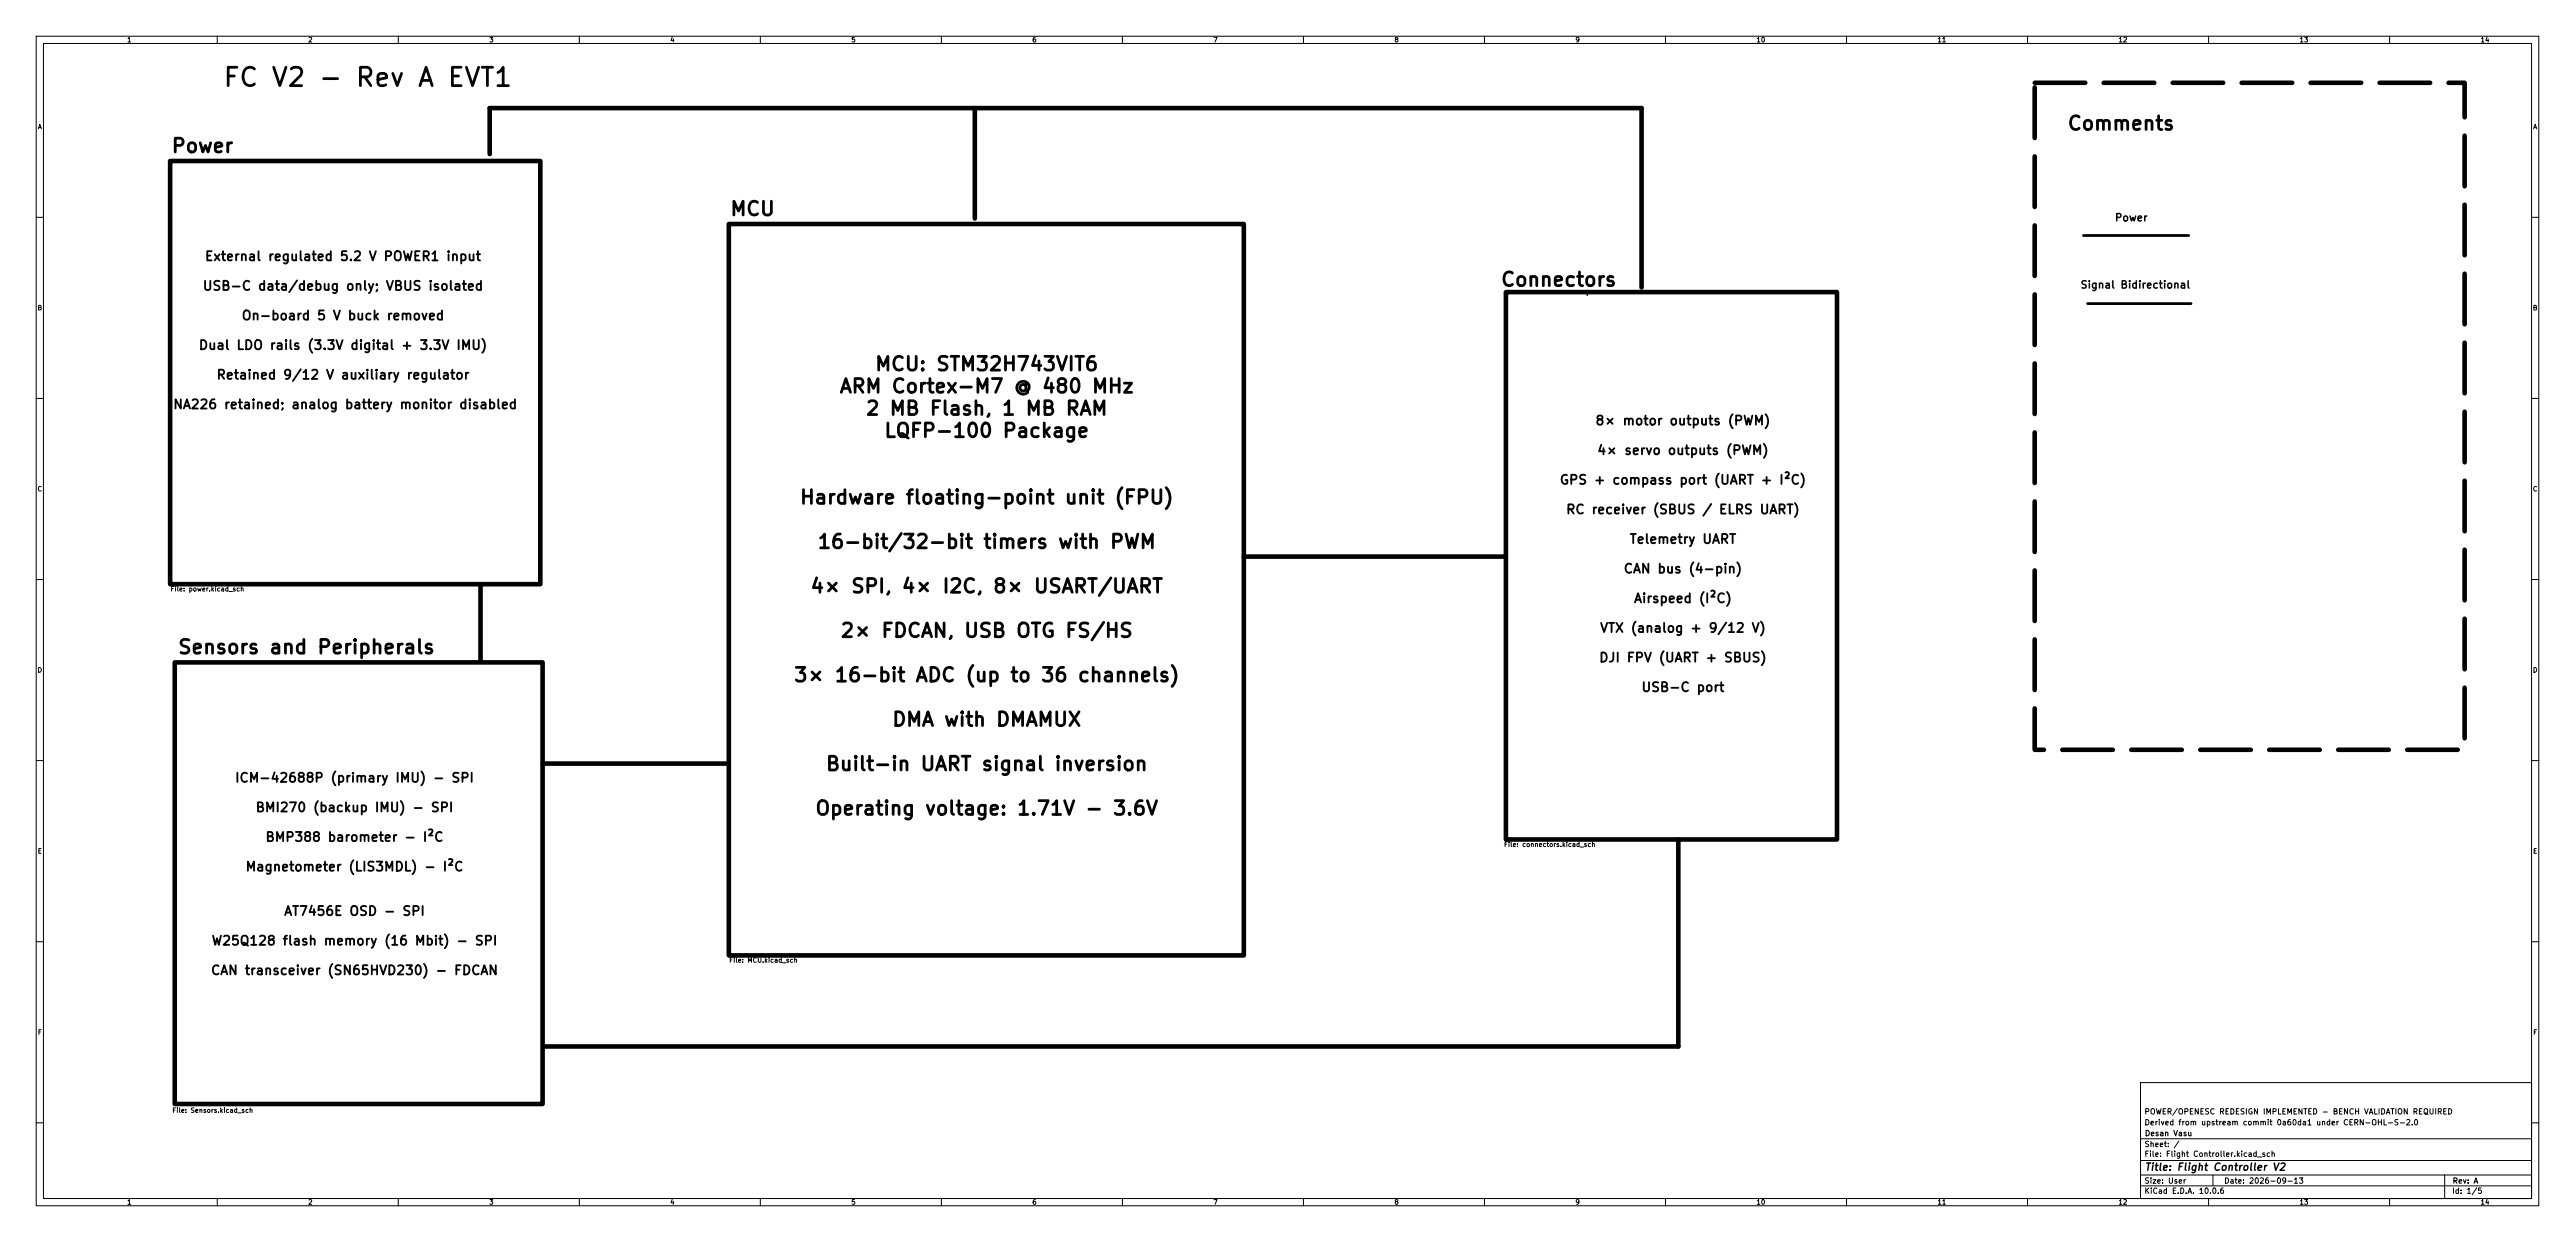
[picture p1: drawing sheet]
<svg xmlns="http://www.w3.org/2000/svg" width="711mm" height="343mm" viewBox="0 0 711 343" stroke-linecap="round" stroke-linejoin="round" font-family="sans-serif">
<defs><g id="words">
<text font-size="5.1" x="61.3" y="25.2">FC V2 - Rev A EVT1</text>
<g font-size="3.8">
<text x="570.8" y="36.9">Comments</text>
<text x="47.1" y="43.1">Power</text>
<text x="201.4" y="60.5">MCU</text>
<text x="414.3" y="80">Connectors</text>
<text x="241.4" y="103.3">MCU: STM32H743VIT6</text>
<text x="231.6" y="109.5">ARM Cortex-M7 @ 480 MHz</text>
<text x="238.9" y="115.6">2 MB Flash, 1 MB RAM</text>
<text x="243.9" y="121.7">LQFP-100 Package</text>
<text x="220.6" y="140.1">Hardware floating-point unit (FPU)</text>
<text x="225.5" y="152.4">16-bit/32-bit timers with PWM</text>
<text x="223.5" y="164.7">4× SPI, 4× I2C, 8× USART/UART</text>
<text x="231.9" y="176.9">2× FDCAN, USB OTG FS/HS</text>
<text x="48.9" y="181.5">Sensors and Peripherals</text>
<text x="219" y="189.2">3× 16-bit ADC (up to 36 channels)</text>
<text x="246.1" y="201.5">DMA with DMAMUX</text>
<text x="227.8" y="213.7">Built-in UART signal inversion</text>
<text x="224.9" y="226">Operating voltage: 1.71V - 3.6V</text>
</g>
<g font-size="2.5">
<text x="56.4" y="72.7">External regulated 5.2 V POWER1 input</text>
<text x="55.8" y="80.8">USB-C data/debug only; VBUS isolated</text>
<text x="66.5" y="89">On-board 5 V buck removed</text>
<text x="54.7" y="97.2">Dual LDO rails (3.3V digital + 3.3V IMU)</text>
<text x="59.6" y="105.4">Retained 9/12 V auxiliary regulator</text>
<text x="46.4" y="113.6">INA226 retained; analog battery monitor disabled</text>
<text x="440.4" y="118">8× motor outputs (PWM)</text>
<text x="440.9" y="126.2">4× servo outputs (PWM)</text>
<text x="430.6" y="134.4">GPS + compass port (UART + I²C)</text>
<text x="432.3" y="142.6">RC receiver (SBUS / ELRS UART)</text>
<text x="449.9" y="150.7">Telemetry UART</text>
<text x="448.2" y="158.9">CAN bus (4-pin)</text>
<text x="451.1" y="167.1">Airspeed (I²C)</text>
<text x="441.7" y="175.3">VTX (analog + 9/12 V)</text>
<text x="441.5" y="183.5">DJI FPV (UART + SBUS)</text>
<text x="453.1" y="191.6">USB-C port</text>
<text x="64.7" y="216.6">ICM-42688P (primary IMU) - SPI</text>
<text x="70.4" y="224.8">BMI270 (backup IMU) - SPI</text>
<text x="73.1" y="233">BMP388 barometer - I²C</text>
<text x="67.6" y="241.2">Magnetometer (LIS3MDL) - I²C</text>
<text x="78.3" y="253.4">AT7456E OSD - SPI</text>
<text x="58.2" y="261.6">W25Q128 flash memory (16 Mbit) - SPI</text>
<text x="58.1" y="269.8">CAN transceiver (SN65HVD230) - FDCAN</text>
</g>
<g font-size="2">
<text x="583.9" y="61.6">Power</text>
<text x="574.4" y="80.2">Signal Bidirectional</text>
<text x="592.2" y="323.7">Title: Flight Controller V2</text>
</g>
<g font-size="1.5">
<text x="592.2" y="311">Derived from upstream commit 0a60da1 under CERN-OHL-S-2.0</text>
<text x="592.2" y="308">POWER/OPENESC REDESIGN IMPLEMENTED - BENCH VALIDATION REQUIRED</text>
<text x="592.2" y="317">Sheet: /</text>
<text x="592.2" y="314">Desan Vasu</text>
<text x="592.2" y="319.7">File: Flight Controller.kicad_sch</text>
<text x="592.2" y="329.9">KiCad E.D.A. 10.0.6</text>
<text x="592.2" y="327.1">Size: User</text>
<text x="614.2" y="327.1">Date: 2026-09-13</text>
<text x="677.2" y="329.9">Id: 1/5</text>
<text x="677.2" y="327.1">Rev: A</text>
</g>
<g font-size="1.3">
<text x="35" y="12">1</text>
<text x="85" y="12">2</text>
<text x="135" y="12">3</text>
<text x="185" y="12">4</text>
<text x="235" y="12">5</text>
<text x="285" y="12">6</text>
<text x="335" y="12">7</text>
<text x="385" y="12">8</text>
<text x="435" y="12">9</text>
<text x="485" y="12">10</text>
<text x="535" y="12">11</text>
<text x="585" y="12">12</text>
<text x="635" y="12">13</text>
<text x="685" y="12">14</text>
<text x="10.3" y="36">A</text>
<text x="699.5" y="36">A</text>
<text x="10.2" y="86">B</text>
<text x="699.4" y="86">B</text>
<text x="10.2" y="136">C</text>
<text x="699.4" y="136">C</text>
<text x="47" y="163.6">File: power.kicad_sch</text>
<text x="10.2" y="186">D</text>
<text x="699.4" y="186">D</text>
<text x="10.3" y="236">E</text>
<text x="415.3" y="234.1">File: connectors.kicad_sch</text>
<text x="699.5" y="236">E</text>
<text x="201.3" y="266.1">File: MCU.kicad_sch</text>
<text x="10.3" y="286">F</text>
<text x="699.5" y="286">F</text>
<text x="47.5" y="307.5">File: Sensors.kicad_sch</text>
<text x="35" y="332.9">1</text>
<text x="85" y="332.9">2</text>
<text x="135" y="332.9">3</text>
<text x="185" y="332.9">4</text>
<text x="235" y="332.9">5</text>
<text x="285" y="332.9">6</text>
<text x="335" y="332.9">7</text>
<text x="385" y="332.9">8</text>
<text x="435" y="332.9">9</text>
<text x="485" y="332.9">10</text>
<text x="535" y="332.9">11</text>
<text x="585" y="332.9">12</text>
<text x="635" y="332.9">13</text>
<text x="685" y="332.9">14</text>
</g>
</g></defs>
<g fill="none" stroke="#000" stroke-width=".28">
<path d="M10 10h691.2v322.9h-691.2zM12 12h687.2v318.9h-687.2zM60 10v2M110 10v2M160 10v2M210 10v2M260 10v2M310 10v2M360 10v2M410 10v2M460 10v2M510 10v2"/>
<path d="M560 10v2M610 10v2M660 10v2M10 60h2M699.2 60h2M10 110h2M699.2 110h2M10 160h2M699.2 160h2M10 210h2M699.2 210h2M10 260h2"/>
<path d="M699.2 260h2M591.2 298.9h108v32h-108zM10 310h2M591.2 314.4h108M699.2 310h2M60 330.9v2M110 330.9v2M160 330.9v2M210 330.9v2M260 330.9v2M310 330.9v2M360 330.9v2"/>
<path d="M410 330.9v2M460 330.9v2M510 330.9v2M560 330.9v2M591.2 327.4h108M591.2 324.4h108M591.2 320.4h108M610 330.9v2M611.2 324.4v3M660 330.9v2M675.2 324.4v6.5"/>
</g>
<path d="M269.2 29.8v30.5M47 44.5h102.2v116.8h-102.2zM135.3 42.5v-12.7h318.1v49.6M201.3 61.8h142.2v202h-142.2zM415.9 80.6h91.5v151.2h-91.5zM343.5 153.7h72.4M132.7 161.9v20.3M48.3 182.9h101.6v121.9h-101.6zM149.9 210.8h51.4M463.5 231.8v57.1h-313" fill="none" stroke="#000" stroke-width="1.3"/>
<path d="M575.4 65h29.1M576.6 83.8h28.6" fill="none" stroke="#000" stroke-width=".76"/>
<path d="M562 22.9h118.7v184.1h-118.7z" fill="none" stroke="#000" stroke-width="1.3" stroke-dasharray="14 5.1"/>
<circle cx="438.4" cy="81.4" r=".08" fill="#000" stroke="#000" stroke-width=".28"/>
<use href="#words"/>
</svg>
